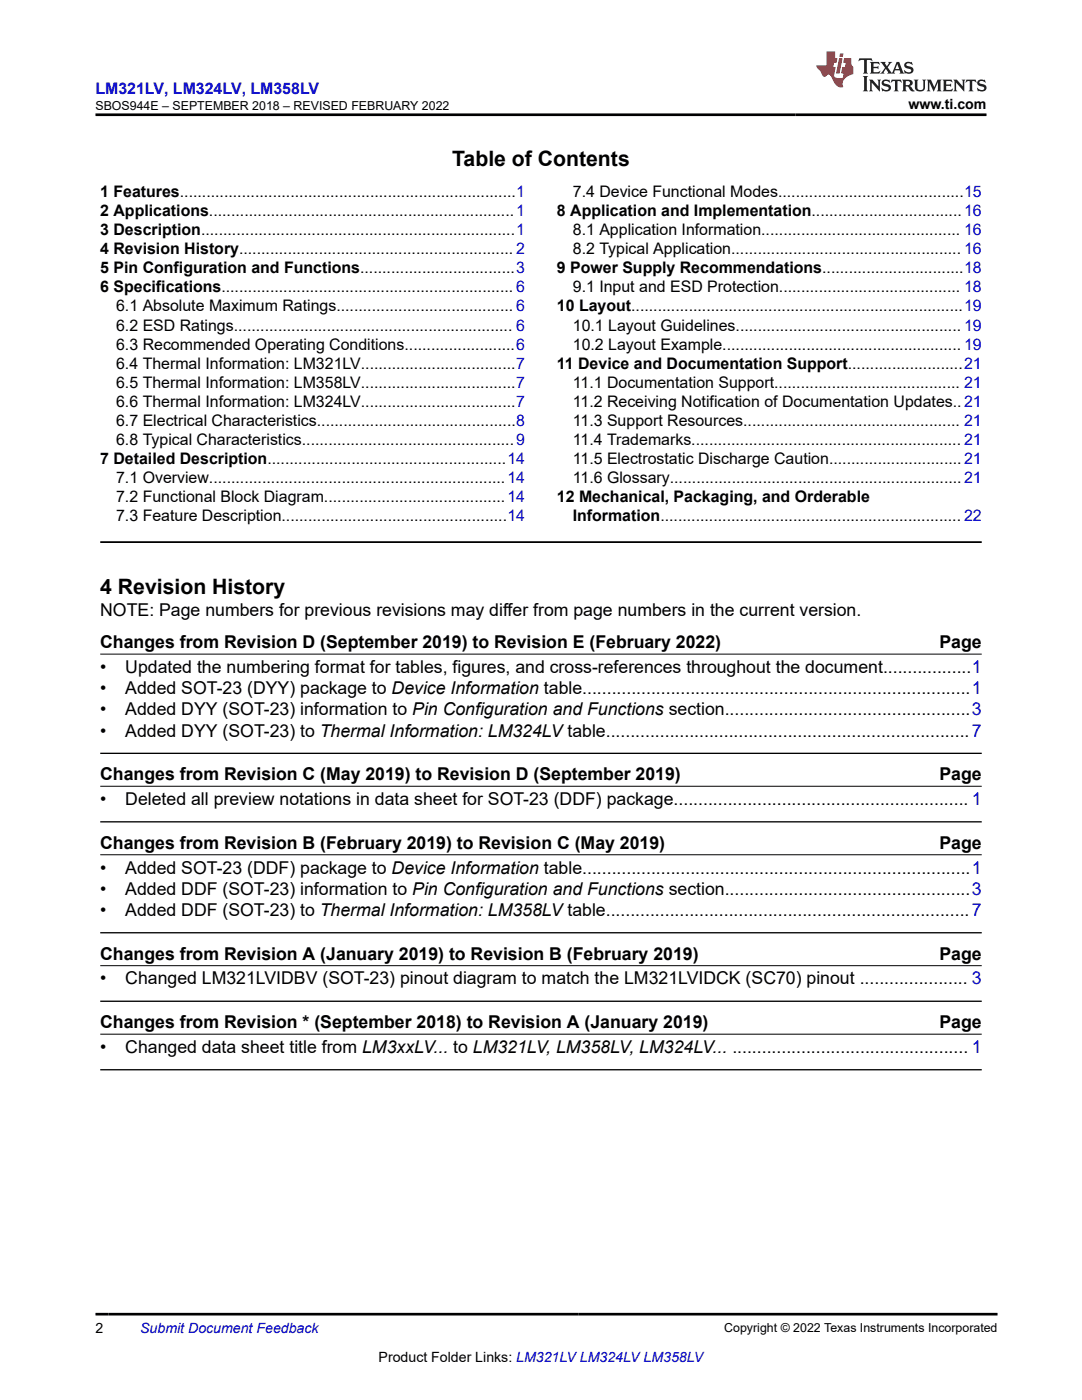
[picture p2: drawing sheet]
<svg xmlns="http://www.w3.org/2000/svg" width="216mm" height="279mm" viewBox="0 0 216 279" stroke-linecap="round" stroke-linejoin="round" font-family="sans-serif">
<defs><g id="words">
<g font-size="4.2">
<text x="90.2" y="33">Table of Contents</text>
<text x="20" y="118.6">4 Revision History</text>
</g>
<g font-size="3.5">
<text x="20" y="123">NOTE: Page numbers for previous revisions may differ from page numbers in the current version.</text>
<text x="20" y="129.4">Changes from Revision D (September 2019) to Revision E (February 2022)</text>
<text x="187.5" y="129.4">Page</text>
<text x="20" y="134.3">•</text>
<text x="25" y="134.3">Updated the numbering format for tables, figures, and cross-references throughout the document..................1</text>
<text x="20" y="138.5">•</text>
<text x="20" y="142.8">•</text>
<text x="25" y="138.5">Added SOT-23 (DYY) package to Device Information table...............................................................................1</text>
<text x="25" y="142.8">Added DYY (SOT-23) information to Pin Configuration and Functions section..................................................3</text>
<text x="20" y="147">•</text>
<text x="25" y="147">Added DYY (SOT-23) to Thermal Information: LM324LV table..........................................................................7</text>
<text x="20" y="155.7">Changes from Revision C (May 2019) to Revision D (September 2019)</text>
<text x="187.5" y="155.7">Page</text>
<text x="20" y="160.7">•</text>
<text x="25" y="160.7">Deleted all preview notations in data sheet for SOT-23 (DDF) package............................................................ 1</text>
<text x="20" y="169.4">Changes from Revision B (February 2019) to Revision C (May 2019)</text>
<text x="187.5" y="169.4">Page</text>
<text x="20" y="174.3">•</text>
<text x="20" y="178.6">•</text>
<text x="25" y="174.3">Added SOT-23 (DDF) package to Device Information table...............................................................................1</text>
<text x="25" y="178.6">Added DDF (SOT-23) information to Pin Configuration and Functions section..................................................3</text>
<text x="20" y="182.8">•</text>
<text x="25" y="182.8">Added DDF (SOT-23) to Thermal Information: LM358LV table..........................................................................7</text>
<text x="20" y="191.5">Changes from Revision A (January 2019) to Revision B (February 2019)</text>
<text x="187.5" y="191.5">Page</text>
<text x="20" y="196.5">•</text>
<text x="25" y="196.5">Changed LM321LVIDBV (SOT-23) pinout diagram to match the LM321LVIDCK (SC70) pinout ...................... 3</text>
<text x="20" y="205.2">Changes from Revision * (September 2018) to Revision A (January 2019)</text>
<text x="187.5" y="205.2">Page</text>
<text x="20" y="210.1">•</text>
<text x="25" y="210.1">Changed data sheet title from LM3xxLV... to LM321LV, LM358LV, LM324LV... ................................................ 1</text>
</g>
<text font-size="3.2" fill="#00f" x="19" y="18.7">LM321LV, LM324LV, LM358LV</text>
<g font-size="3.2">
<text x="20" y="39.3">1 Features............................................................................1</text>
<text x="114.3" y="39.3">7.4 Device Functional Modes..........................................15</text>
<text x="20" y="43.1">2 Applications.....................................................................1</text>
<text x="20" y="46.9">3 Description.......................................................................1</text>
<text x="111.1" y="43.1">8 Application and Implementation..................................16</text>
<text x="114.3" y="46.9">8.1 Application Information............................................. 16</text>
<text x="20" y="50.7">4 Revision History.............................................................. 2</text>
<text x="114.3" y="50.7">8.2 Typical Application.................................................... 16</text>
<text x="20" y="54.5">5 Pin Configuration and Functions...................................3</text>
<text x="20" y="58.3">6 Specifications.................................................................. 6</text>
<text x="111.1" y="54.5">9 Power Supply Recommendations................................18</text>
<text x="114.3" y="58.3">9.1 Input and ESD Protection......................................... 18</text>
<text x="23.2" y="62.2">6.1 Absolute Maximum Ratings........................................ 6</text>
<text x="23.2" y="66">6.2 ESD Ratings............................................................... 6</text>
<text x="111.1" y="62.2">10 Layout...........................................................................19</text>
<text x="114.3" y="66">10.1 Layout Guidelines................................................... 19</text>
<text x="23.2" y="69.8">6.3 Recommended Operating Conditions.........................6</text>
<text x="114.3" y="69.8">10.2 Layout Example...................................................... 19</text>
<text x="23.2" y="73.6">6.4 Thermal Information: LM321LV...................................7</text>
<text x="23.2" y="77.4">6.5 Thermal Information: LM358LV...................................7</text>
<text x="111.1" y="73.6">11 Device and Documentation Support..........................21</text>
<text x="114.3" y="77.4">11.1 Documentation Support.......................................... 21</text>
<text x="23.2" y="81.2">6.6 Thermal Information: LM324LV...................................7</text>
<text x="114.3" y="81.2">11.2 Receiving Notification of Documentation Updates..21</text>
<text x="23.2" y="85">6.7 Electrical Characteristics.............................................8</text>
<text x="23.2" y="88.8">6.8 Typical Characteristics................................................9</text>
<text x="114.3" y="85">11.3 Support Resources................................................. 21</text>
<text x="114.3" y="88.8">11.4 Trademarks............................................................. 21</text>
<text x="20" y="92.6">7 Detailed Description......................................................14</text>
<text x="114.3" y="92.6">11.5 Electrostatic Discharge Caution..............................21</text>
<text x="23.2" y="96.4">7.1 Overview...................................................................14</text>
<text x="23.2" y="100.3">7.2 Functional Block Diagram.........................................14</text>
<text x="111.1" y="100.3">12 Mechanical, Packaging, and Orderable</text>
<text x="114.3" y="96.4">11.6 Glossary..................................................................21</text>
<text x="23.2" y="104.1">7.3 Feature Description...................................................14</text>
<text x="114.3" y="104.1">Information.................................................................... 22</text>
</g>
<g font-size="2.8">
<text x="181.3" y="21.8">www.ti.com</text>
<text x="19" y="266.1">2</text>
<text x="75.6" y="271.7">Product Folder Links: LM321LV LM324LV LM358LV</text>
</g>
<text font-size="2.8" fill="#00f" x="28" y="266.1">Submit Document Feedback</text>
<g font-size="2.5">
<text x="19" y="21.9">SBOS944E – SEPTEMBER 2018 – REVISED FEBRUARY 2022</text>
<text x="144.5" y="265.8">Copyright © 2022 Texas Instruments Incorporated</text>
</g>
</g></defs>
<path d="M20 108.2h175.9" fill="none" stroke="#000" stroke-width=".35"/>
<path d="M20 130.5h175.9M20 156.9h175.9M20 170.6h175.9M20 192.7h175.9M20 206.4h175.9" fill="none" stroke="#000" stroke-width=".2"/>
<path d="M20 150.3h175.9M20 164h175.9M20 186.2h175.9M20 199.8h175.9M20 213.5h175.9" fill="none" stroke="#000" stroke-width=".26"/>
<path d="M171.5 11.6l-.2 .6 .5-.2h.6v.1v2.2l-.2 .4h1l-.2-.4v-2.2v-.1h.5l.5 .2-.1-.6zM173.6 12.4l.2 .3v1.6l-.2 .4h1.9l.1-.6a1.08 1.08 0 0 1-1.3 .2v-.7h.6l.4 .2v-.7l-.4 .2h-.6v-.5l.2-.2a1 1 0 0 1 1 .3l-.1-.5zM175.7 12.4l.9 1.1-1 1.2h.9l-.2-.2 .5-.8 .4 .8-.2 .2h1.6l-.2-.2 .2-.5h.9l.1 .5-.1 .2h.9l-.2-.4-.8-1.9h-.5l-.9 2.1-.9-1.1 .9-1h-.8l.2 .2-.4 .6-.4-.6 .2-.2zM179 12.8l.4 1h-.7zM180.7 12.5a.65 .65 0 0 0-.2 .7 .65 .65 0 0 0 .6 .5l.6 .1 .1 .3a.79 .79 0 0 1-.7 .4 .79 .79 0 0 1-.7-.5l.1 .7 .2-.1a.93 .93 0 0 0 1.1 0 .93 .93 0 0 0 .4-.9 1.46 1.46 0 0 0-1.2-.6l-.1-.3a1.09 1.09 0 0 1 1.2 .2l-.2-.6-.1 .1-.5-.2zM172.2 15.2l.2 .4v2.2l-.2 .4h1l-.2-.4v-2.2l.2-.4zM173.4 15.9l.2 .4v1.5l-.2 .4h.8l-.3-.4 .1-1.3 1.6 1.8v-2l.2-.4h-.7l.1 .2 .1 1.1-1.2-1.3zM176.2 16a.65 .65 0 0 0-.2 .8 .65 .65 0 0 0 .6 .4l.6 .2 .1 .2a.79 .79 0 0 1-.7 .4 .79 .79 0 0 1-.7-.5l.1 .7 .2-.1a.93 .93 0 0 0 1.1 .1 .93 .93 0 0 0 .4-1 1.46 1.46 0 0 0-1.2-.5l-.1-.4a1.09 1.09 0 0 1 1.2 .2l-.1-.6-.2 .1-.5-.1zM177.9 15.9l-.1 .6a.63 .63 0 0 1 .8-.3v1.6l-.3 .4h1l-.2-.4v-1.6a.66 .66 0 0 1 .8 .3l-.1-.6zM180 15.9l.2 .4v1.5l-.2 .4h1l-.2-.2-.1-.7h.5l.1 .2a.79 .79 0 0 0 1.2 .6l-1-.9a.61 .61 0 0 0 .6-.6 .61 .61 0 0 0-.5-.7zM180.8 16.2h.1a.47 .47 0 0 1 .5 .1 .47 .47 0 0 1 .1 .5l-.1 .1-.7 .1zM182.3 15.9l.2 .2a2.27 2.27 0 0 0 .4 2 1.04 1.04 0 0 0 1.7-.7v-1.3l.2-.2h-.8l.2 .4v1.1a.6 .6 0 0 1-.6 .6 .6 .6 0 0 1-.6-.6v-1.1l.3-.4zM184.9 15.9l.2 .4v1.5l-.2 .4h.8l-.3-.4v-1.4l.9 1.9 .9-1.9v1.4l-.3 .4h1l-.2-.4v-1.5l.2-.4h-.8l-.7 1.5-.6-1.5zM188.1 15.9l.2 .4v1.5l-.2 .4h1.9l.1-.6a1.09 1.09 0 0 1-1.3 .2v-.7h.6l.4 .2v-.6l-.4 .2h-.6v-.6l.2-.1a1.01 1.01 0 0 1 1 .3l-.1-.6zM190.2 15.9l.3 .4v1.5l-.3 .4h.8l-.2-.4v-1.3l1.6 1.8v-2l.2-.4h-.7l.2 .2v1.1l-1.2-1.3zM192.8 15.9l-.1 .6a.63 .63 0 0 1 .8-.3v1.6l-.3 .4h1l-.2-.4v-1.6a.66 .66 0 0 1 .8 .3l-.1-.6zM195.2 16a.65 .65 0 0 0-.2 .8 .65 .65 0 0 0 .6 .4l.6 .2 .2 .2a.79 .79 0 0 1-.7 .4 .79 .79 0 0 1-.7-.5l.1 .7 .2-.1a.93 .93 0 0 0 1 .1 .93 .93 0 0 0 .5-1 1.46 1.46 0 0 0-1.3-.5v-.4a1.09 1.09 0 0 1 1.2 .2l-.2-.6-.2 .1-.5-.1z" fill="#231f20"/>
<path d="M164.9 10.3v2.7h-2l.1 .4 .8 1a.95 .95 0 0 0 1 .9 .59 .59 0 0 1 .5-.4 .59 .59 0 0 1 .5 .3l.4 .8a1.59 1.59 0 0 0 2.1 1.4 1.61 1.61 0 0 1 1-2.3l1-.3-.1-1.5a1.59 1.59 0 0 1-.3-1.7h-1.5l-.2 .9h.6l-.2 .9h-.5l-.2 .9v.3l.4 .1-.1 .9h-.7a.73 .73 0 0 1-1-.7l.3-1.5h-.5l.1-.9h.5l.2-.9h-.5v-1.3zM167.4 11.6l-.6 3.1h.7l.6-3.1zM167.6 10.7l-.1 .6h.7l.1-.6z" fill="#ed1c24"/>
<path d="M19 22.9h177.8M19 262.3h180" fill="none" stroke="#000" stroke-width=".53"/>
<use href="#words"/>
</svg>
